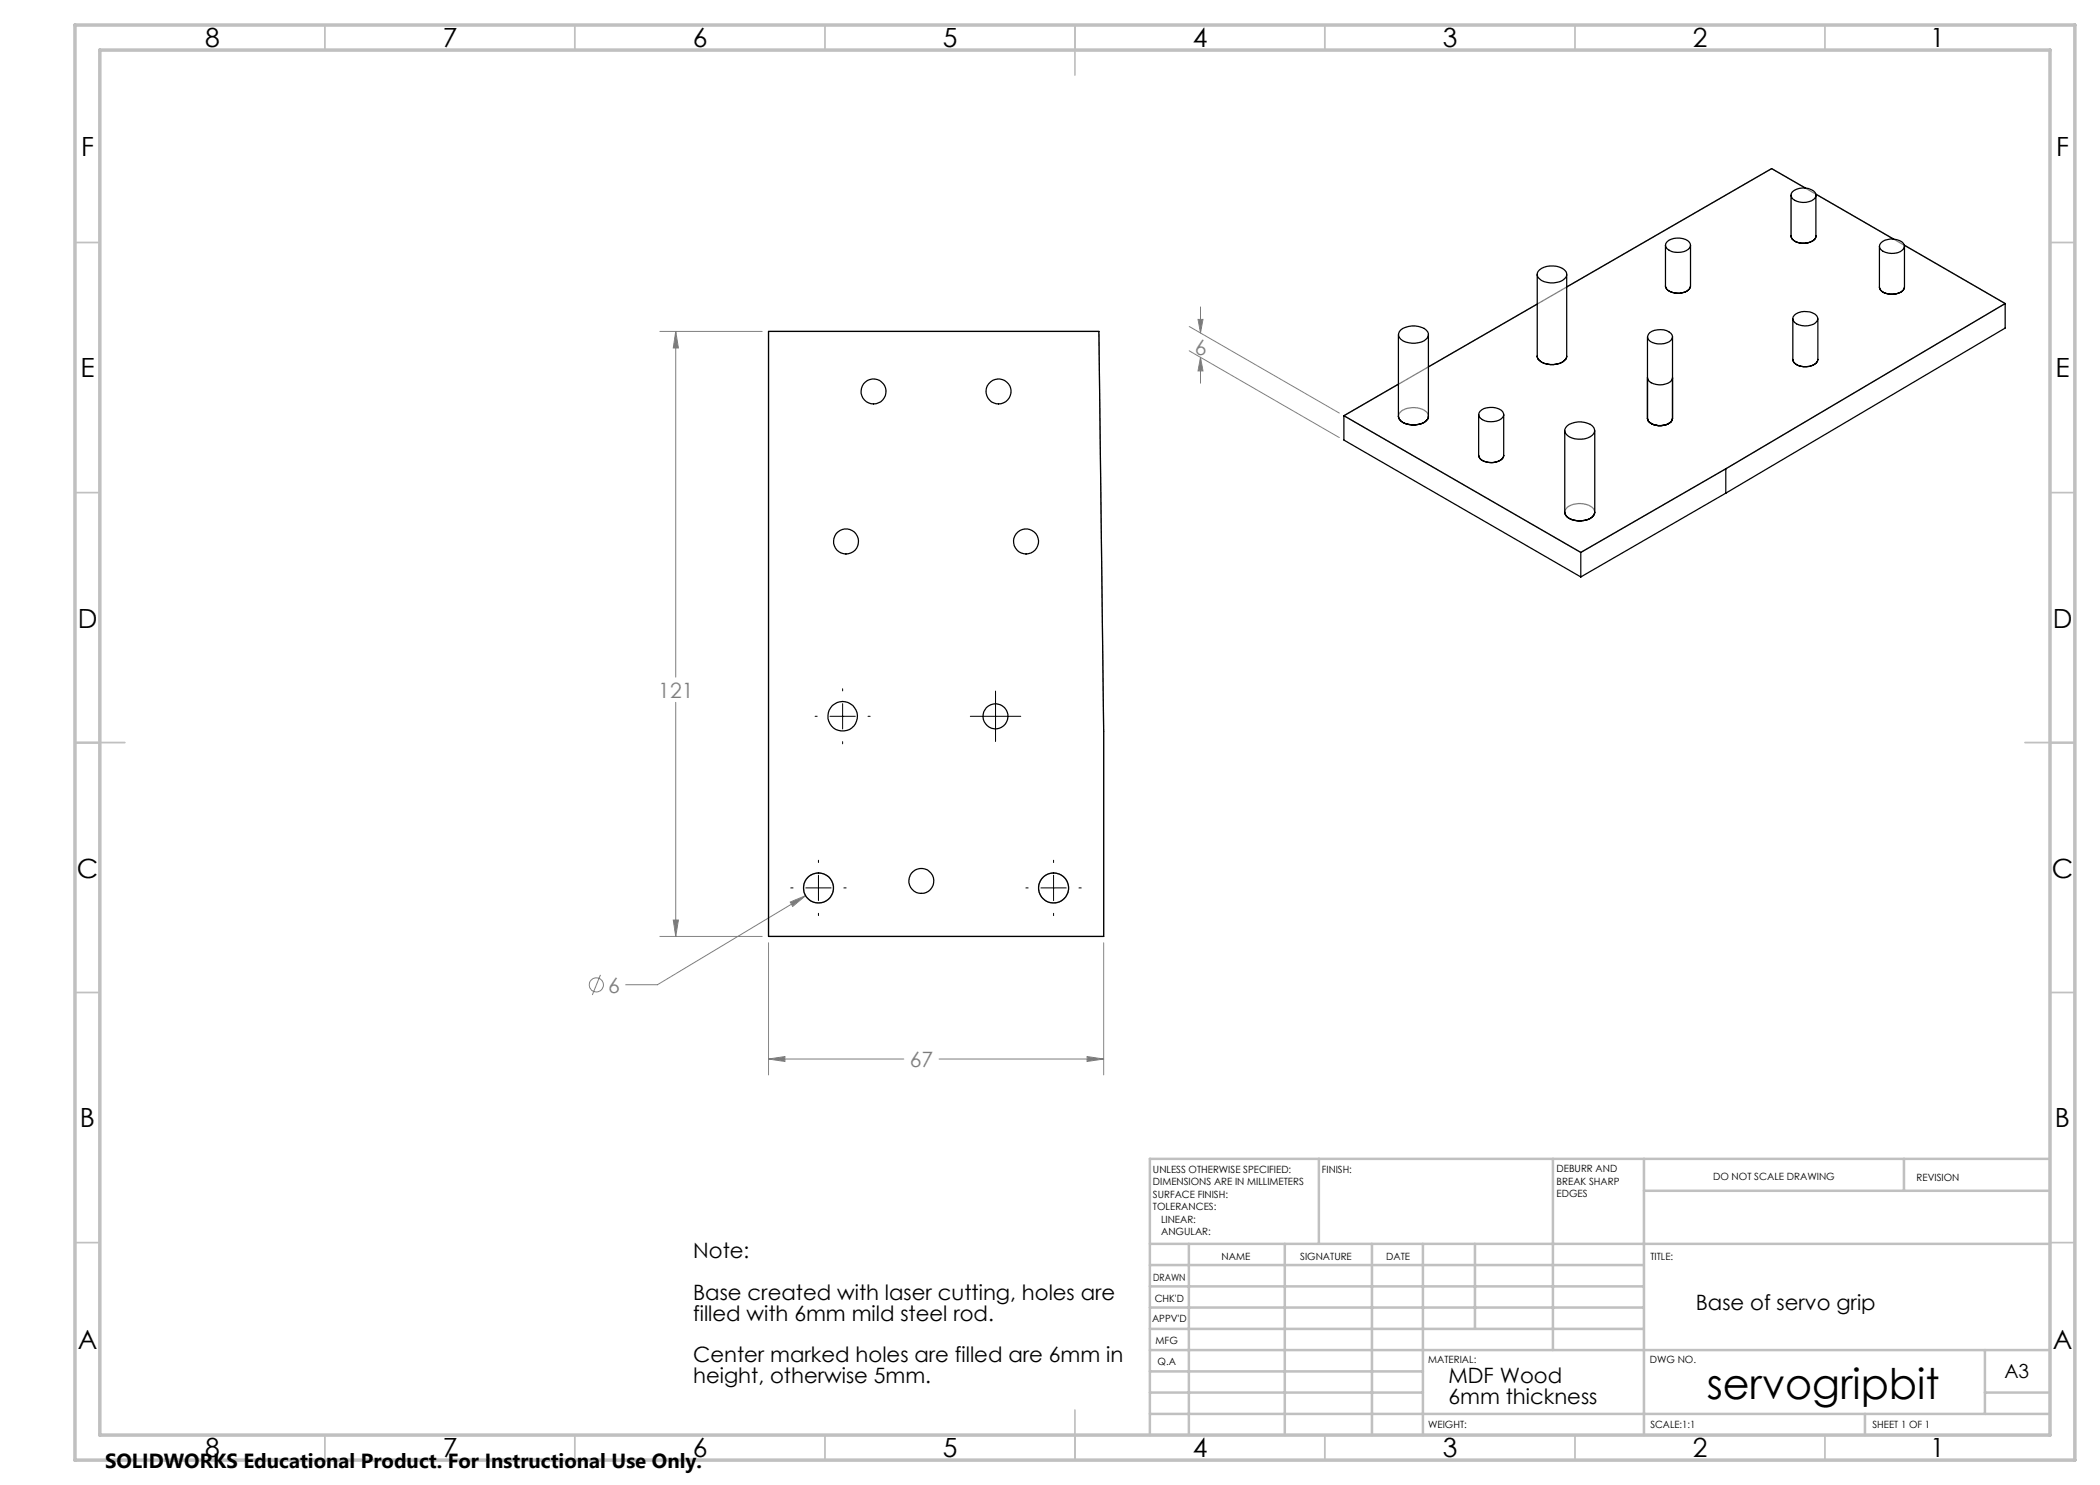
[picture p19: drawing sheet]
<svg xmlns="http://www.w3.org/2000/svg" width="420mm" height="297mm" viewBox="0 0 420 297" stroke-linecap="round" stroke-linejoin="round" font-family="sans-serif">
<defs><g id="words">
<text font-size="8.5" x="341.3" y="279.7">servogripbit</text>
<g font-size="5.3">
<text x="41" y="9.5">8</text>
<text x="88.5" y="9.5">7</text>
<text x="138.5" y="9.5">6</text>
<text x="188.5" y="9.5">5</text>
<text x="238.5" y="9.5">4</text>
<text x="288.5" y="9.5">3</text>
<text x="338.5" y="9.5">2</text>
<text x="386" y="9.5">1</text>
<text x="16.2" y="31.2">F</text>
<text x="411.2" y="31.2">F</text>
<text x="16.1" y="75.5">E</text>
<text x="411.1" y="75.5">E</text>
<text x="15.5" y="125.5">D</text>
<text x="410.5" y="125.5">D</text>
<text x="15.4" y="175.5">C</text>
<text x="410.4" y="175.5">C</text>
<text x="16" y="225.5">B</text>
<text x="411" y="225.5">B</text>
<text x="15.5" y="269.7">A</text>
<text x="410.5" y="269.7">A</text>
<text x="41" y="291.5">8</text>
<text x="88.5" y="291.5">7</text>
<text x="138.5" y="291.5">6</text>
<text x="188.5" y="291.5">5</text>
<text x="238.5" y="291.5">4</text>
<text x="288.5" y="291.5">3</text>
<text x="338.5" y="291.5">2</text>
<text x="386" y="291.5">1</text>
</g>
<g font-size="4.2" fill="#808080">
<text x="238.9" y="70.9">6</text>
<text x="131.7" y="139.5">121</text>
<text x="121.6" y="198.5">6</text>
<text x="182" y="213.4">67</text>
</g>
<g font-size="4.2">
<text x="138.6" y="251.6">Note:</text>
<text x="138.6" y="259.9">Base created with laser cutting, holes are</text>
<text x="339.2" y="262.1">Base of servo grip</text>
<text x="138.6" y="264.1">filled with 6mm mild steel rod.</text>
<text x="138.6" y="272.5">Center marked holes are filled are 6mm in</text>
<text x="138.6" y="276.6">height, otherwise 5mm.</text>
<text x="289.7" y="276.6">MDF Wood</text>
<text x="289.7" y="280.8">6mm thickness</text>
</g>
<text font-size="4.1" x="21" y="293.7">SOLIDWORKS Educational Product. For Instructional Use Only.</text>
<text font-size="3.9" x="400.9" y="275.5">A3</text>
<g font-size="2">
<text x="230.6" y="234.6">UNLESS OTHERWISE SPECIFIED:</text>
<text x="230.6" y="237.1">DIMENSIONS ARE IN MILLIMETERS</text>
<text x="230.6" y="239.6">SURFACE FINISH:</text>
<text x="264.4" y="234.6">FINISH:</text>
<text x="311.3" y="234.5">DEBURR AND</text>
<text x="311.3" y="237">BREAK SHARP</text>
<text x="311.3" y="239.5">EDGES</text>
<text x="342.6" y="236">DO NOT SCALE DRAWING</text>
<text x="383.3" y="236.2">REVISION</text>
<text x="230.6" y="242.1">TOLERANCES:</text>
<text x="232.2" y="244.6">LINEAR:</text>
<text x="232.2" y="247.1">ANGULAR:</text>
<text x="244.3" y="252">NAME</text>
<text x="260" y="251.9">SIGNATURE</text>
<text x="277.2" y="251.9">DATE</text>
<text x="330.1" y="251.9">TITLE:</text>
<text x="230.6" y="256.1">DRAWN</text>
<text x="230.9" y="260.3">CHK'D</text>
<text x="230.4" y="264.4">APPV'D</text>
<text x="231.1" y="268.8">MFG</text>
<text x="231.5" y="273">Q.A</text>
<text x="285.6" y="272.5">MATERIAL:</text>
<text x="330" y="272.5">DWG NO.</text>
<text x="285.6" y="285.5">WEIGHT:</text>
<text x="330.1" y="285.6">SCALE:1:1</text>
<text x="374.5" y="285.6">SHEET 1 OF 1</text>
</g>
</g></defs>
<g fill="none" stroke="#808080" stroke-width=".2">
<path d="M132 66.3h20.4M135.1 66.3l.6 3.3h-1zM135.1 66.3v69.1M237.8 65.3l30.1 17.3M237.8 70.2l30.1 17.3M239.6 63.9h1l-.5 2.7zM240.1 71.5l.5 2.7h-1zM240.1 61.4v5.2M240.1 71.5v5.2M135.1 140.5v46.8M161.1 179.1l-29.6 17.9h-6.4M120.1 195l-1.6 4"/>
<path d="M132 187.3h20.4M134.7 184h1l-.6 3.3zM153.7 188.6v26.4M158 180.4l3.1-1.3-2.6 2.2zM220.7 188.6v26.4M153.7 211.8l3.3-.5v1zM153.7 211.8h27.1M187.8 211.8h32.9M217.4 211.3l3.3 .5-3.3 .5z"/>
<circle cx="119.3" cy="197" r="1.42"/>
</g>
<g fill="none" stroke="#808080" stroke-width=".25">
<path d="M153.7 66.3h66.1l.9 80v41h-67zM268.8 83.1l85.5-49.4 46.7 27-55.8 33.1-29 16.7zM280 82.4a4.1 4.1 0 0 1 5.5 .3 1.45 1.45 0 0 1-1.2 2 4 4 0 0 1-4.4-.9 1.16 1.16 0 0 1 .1-1.4zM313.4 101.5a4.1 4.1 0 0 1 5.4 .4 1.26 1.26 0 0 1-.8 1.8 4.3 4.3 0 0 1-4.8-.6 1.12 1.12 0 0 1 .2-1.6z"/>
<circle cx="163.7" cy="177.6" r="3"/>
<circle cx="210.7" cy="177.6" r="2.99"/>
</g>
<g fill="none" stroke="#c0c0c0" stroke-width=".35">
<path d="M65 5v5M115 5v5M165 5v5M215 5v10M265 5v5M315 5v5M365 5v5M15 48.5h5M410 48.5h5M15 98.5h5M410 98.5h5M15 148.5h10"/>
<path d="M405 148.5h10M15 198.5h5M410 198.5h5M15 248.5h5M410 248.5h5M65 287v5M115 287v5M165 287v5M215 282v10M265 287v5M315 287v5M365 287v5"/>
</g>
<g fill="none" stroke="#c0c0c0" stroke-width=".5">
<path d="M263.8 231.8v17M310.6 231.8v38.2M328.8 231.8v55.2M328.8 238.2h81.2M380.8 231.8v6.4M410 231.8h-180v55.2M230 248.8h180M230 257.3h98.8M230 253h98.8M237.8 248.8v38.2M257 248.8v38.2M274.4 248.8v38.2"/>
<path d="M284.6 248.8v38.2M295 248.8v17M230 265.8h98.8M230 261.5h98.8M230 278.5h54.6M230 274.3h54.6M230 270h180M397 278.5h13M397 270v12.8M230 282.8h180M373 282.8v4.2"/>
</g>
<path d="M15 5h400v287h-400zM20 10h390v277h-390z" fill="none" stroke="#c0c0c0" stroke-width=".7"/>
<g fill="none" stroke="#000" stroke-width=".2">
<path d="M168.5 137.8v.4M199.1 138.2v10.1M163 143.3h.4M166 143.3h5.1M168.5 140.7v5.1M168.5 148.3v.5M173.6 143.3h.4M194.1 143.3h10.1M158.2 177.6h.4M161.1 177.6h5.1M163.7 172v.5M163.7 175v5.1"/>
<path d="M168.8 177.6h.4M205.2 177.6h.4M208.2 177.6h5.1M210.7 172v.5M210.7 175v5.1M215.8 177.6h.5M163.7 182.7v.4M210.7 182.7v.4"/>
</g>
<path d="M153.7 211.8l3.3-.5v1zM217.4 211.3l3.3 .5-3.3 .5zM135.1 66.3l.6 3.3h-1zM134.7 184h1l-.6 3.3zM158 180.4l.5 .9 2.6-2.2zM239.6 63.9h1l-.5 2.7zM240.1 71.5l.5 2.7h-1z" fill="#808080"/>
<g fill="none" stroke="#000" stroke-width=".25">
<path d="M358.2 39v8.2a2.02 2.02 0 0 0 2.1 1.4 2.88 2.88 0 0 0 2.8-1.1l.1-8.5M358.5 38.4a3.5 3.5 0 0 1 4.5 .1 1.27 1.27 0 0 1-1.2 1.8 3.3 3.3 0 0 1-3.5-.9l-.1-.7zM361.1 37.6l-6.8-3.9-41 23.7M363.2 38.8l15.5 9M307.4 54.9v16.3a2.08 2.08 0 0 0 2 1.6 4 4 0 0 0 3.8-1l.1-.4v-16.5M307.9 54a4.1 4.1 0 0 1 5.3 .3 1.23 1.23 0 0 1-.7 1.8 4.2 4.2 0 0 1-4.9-.6 1.1 1.1 0 0 1 .3-1.5zM333.1 49v8.2a1.95 1.95 0 0 0 2.1 1.4 2.46 2.46 0 0 0 2.9-1.4v-8.2M333.4 48.4a3.5 3.5 0 0 1 4.5 .1 1.04 1.04 0 0 1-.6 1.6 3.3 3.3 0 0 1-4.1-.6l-.1-.4zM375.9 49.2v8.2a1.95 1.95 0 0 0 2.1 1.4 2.87 2.87 0 0 0 2.8-1.1l.1-8.5M376.2 48.6a3.4 3.4 0 0 1 4.5 .1 1.3 1.3 0 0 1-1.2 1.8 3.5 3.5 0 0 1-3.5-.8l-.1-.4zM380.9 49l20.1 11.7M153.7 66.3h66.1l.9 80v41h-67z"/>
<path d="M279.7 66.9v16.4a2.05 2.05 0 0 0 2 1.6 3.3 3.3 0 0 0 4-1.4v-16.6M279.7 76.8l-10.9 6.3M280.1 66a4.2 4.2 0 0 1 5.4 .4 1.49 1.49 0 0 1-1.2 2 4.2 4.2 0 0 1-4.4-.9 1.16 1.16 0 0 1 .2-1.5zM307.4 60.8l-21.7 12.6M329.5 67.3v16.4a2.02 2.02 0 0 0 2.1 1.4 2.79 2.79 0 0 0 2.8-1.1l.1-16.7M329.5 75.5a1.73 1.73 0 0 0 1.8 1.4 3.3 3.3 0 0 0 3.1-.9l.1-.5M330 66.5a3.5 3.5 0 0 1 4.4 .5 1.18 1.18 0 0 1-1 1.5 3.6 3.6 0 0 1-3.7-.6 1.01 1.01 0 0 1 .3-1.4zM358.6 63.7v8.2a2.02 2.02 0 0 0 2.1 1.4 2.88 2.88 0 0 0 2.8-1.1l.1-8.5M358.8 63.1a3.5 3.5 0 0 1 4.6 .1 1.27 1.27 0 0 1-1.2 1.8 3.3 3.3 0 0 1-3.5-.9l-.1-.7zM401 60.7l-55.8 33.1M401 60.7v4.9l-55.8 33M268.8 83.1l47.4 27.4"/>
<path d="M268.8 83.1v4.9l47.4 27.4M295.7 91.1a1.95 1.95 0 0 0 2.2 1.4 2.46 2.46 0 0 0 2.8-1.4M295.7 91.1a1.73 1.73 0 0 0 1.8 1.4 3.3 3.3 0 0 0 3.1-.9l.1-.5M295.7 82.9v8.2M296 82.3a3.5 3.5 0 0 1 4.5 0 1.04 1.04 0 0 1-.6 1.7 3.3 3.3 0 0 1-4.1-.7l-.1-.3zM300.7 82.9v8.2M312.9 86.1v16.3a2.05 2.05 0 0 0 2.1 1.7 3.3 3.3 0 0 0 3.9-1.4v-16.6M313.4 85.2a4.1 4.1 0 0 1 5.4 .3 1.49 1.49 0 0 1-1.3 2.1 4 4 0 0 1-4.4-.9 1.06 1.06 0 0 1 .3-1.5zM345.2 93.8l-29 16.7M345.2 98.6l-29 16.8M345.2 93.8v4.8M316.2 110.5v4.9"/>
<circle cx="174.7" cy="78.3" r="2.49"/>
<circle cx="199.7" cy="78.3" r="2.5"/>
<circle cx="169.2" cy="108.3" r="2.5"/>
<circle cx="205.2" cy="108.3" r="2.51"/>
<circle cx="168.5" cy="143.3" r="2.96"/>
<circle cx="199.1" cy="143.3" r="2.5"/>
<circle cx="163.7" cy="177.6" r="3"/>
<circle cx="184.3" cy="176.2" r="2.49"/>
<circle cx="210.7" cy="177.6" r="3"/>
</g>
<use href="#words"/>
</svg>
